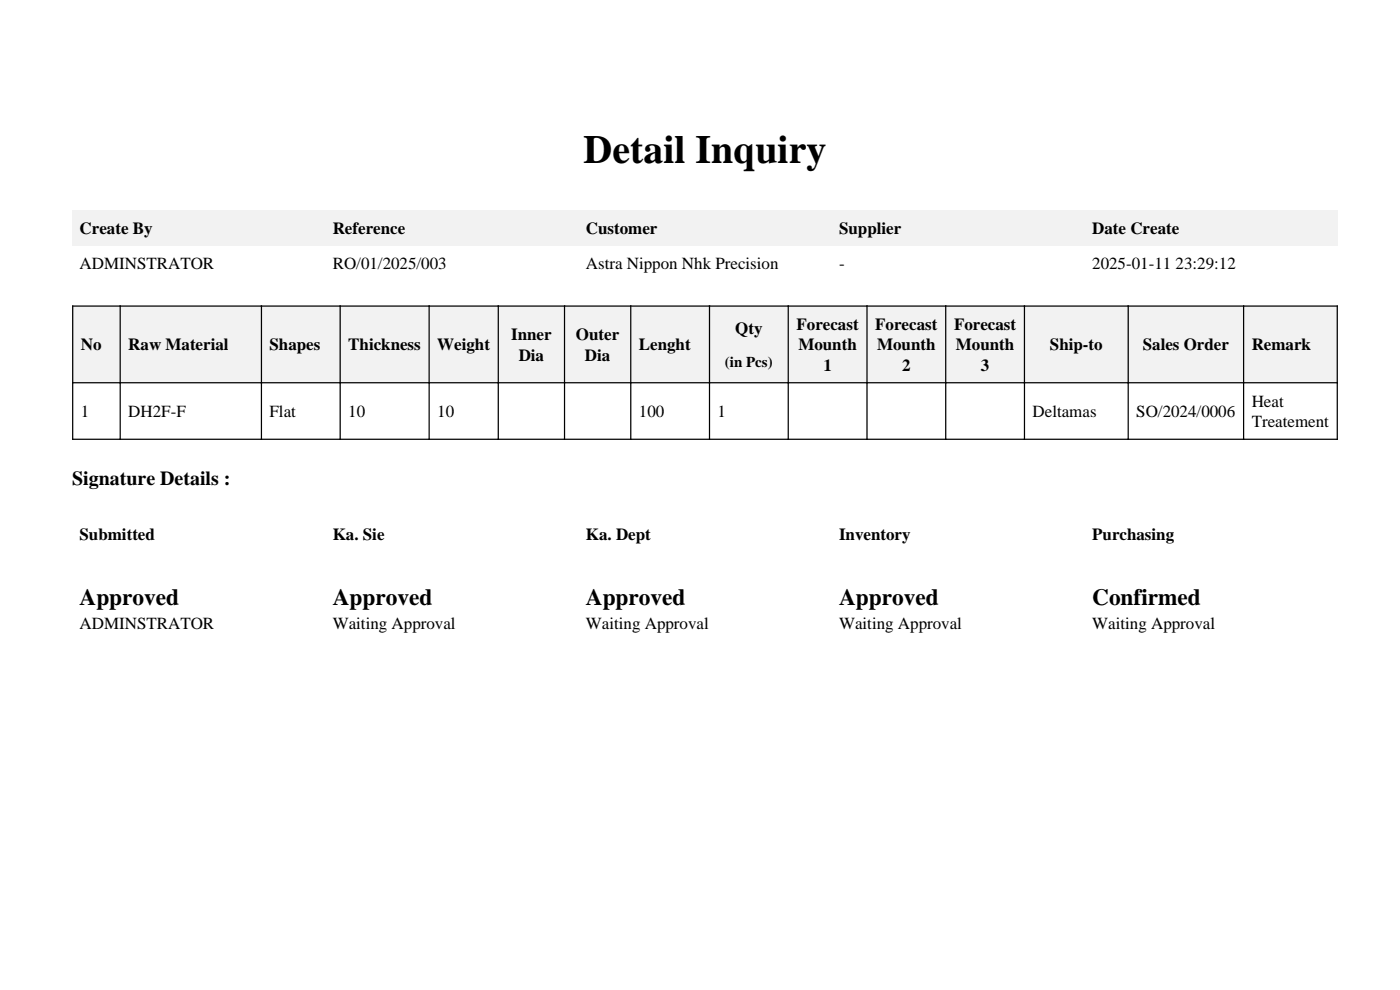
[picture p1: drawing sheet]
<svg xmlns="http://www.w3.org/2000/svg" width="297mm" height="210mm" viewBox="0 0 297 210" stroke-linecap="round" stroke-linejoin="round" font-family="sans-serif">
<defs><g id="words">
<text font-size="8.5" x="123.8" y="34.7">Detail Inquiry</text>
<g font-size="4.9">
<text x="16.9" y="128.3">Approved</text>
<text x="70.6" y="128.3">Approved</text>
<text x="124.3" y="128.3">Approved</text>
<text x="178" y="128.3">Approved</text>
<text x="231.7" y="128.3">Confirmed</text>
</g>
<text font-size="4.2" x="15.3" y="103">Signature Details :</text>
<g font-size="3.6">
<text x="16.9" y="49.6">Create By</text>
<text x="70.6" y="49.6">Reference</text>
<text x="124.3" y="49.6">Customer</text>
<text x="178" y="49.6">Supplier</text>
<text x="231.7" y="49.6">Date Create</text>
<text x="16.9" y="57.1">ADMINSTRATOR</text>
<text x="70.6" y="57.1">RO/01/2025/003</text>
<text x="124.3" y="57.1">Astra Nippon Nhk Precision</text>
<text x="178" y="57.1">-</text>
<text x="231.7" y="57.1">2025-01-11 23:29:12</text>
<text x="156" y="70.8">Qty</text>
<text x="169" y="70.1">Forecast</text>
<text x="185.7" y="70.1">Forecast</text>
<text x="202.4" y="70.1">Forecast</text>
<text x="17.1" y="74.3">No</text>
<text x="27.2" y="74.3">Raw Material</text>
<text x="57.2" y="74.3">Shapes</text>
<text x="73.9" y="74.3">Thickness</text>
<text x="92.8" y="74.3">Weight</text>
<text x="108.4" y="72.2">Inner</text>
<text x="110" y="76.5">Dia</text>
<text x="122.2" y="72.2">Outer</text>
<text x="124.1" y="76.5">Dia</text>
<text x="135.5" y="74.3">Lenght</text>
<text x="169.4" y="74.3">Mounth</text>
<text x="186.1" y="74.3">Mounth</text>
<text x="202.8" y="74.3">Mounth</text>
<text x="222.7" y="74.3">Ship-to</text>
<text x="242.4" y="74.3">Sales Order</text>
<text x="265.5" y="74.3">Remark</text>
<text x="174.7" y="78.6">1</text>
<text x="191.4" y="78.6">2</text>
<text x="208.1" y="78.6">3</text>
<text x="17.1" y="88.5">1</text>
<text x="27.2" y="88.5">DH2F-F</text>
<text x="57.2" y="88.5">Flat</text>
<text x="73.9" y="88.5">10</text>
<text x="92.8" y="88.5">10</text>
<text x="135.5" y="88.5">100</text>
<text x="152.2" y="88.5">1</text>
<text x="219.1" y="88.5">Deltamas</text>
<text x="241.1" y="88.5">SO/2024/0006</text>
<text x="265.5" y="86.3">Heat</text>
<text x="265.5" y="90.6">Treatement</text>
<text x="16.9" y="114.6">Submitted</text>
<text x="70.6" y="114.6">Ka. Sie</text>
<text x="124.3" y="114.6">Ka. Dept</text>
<text x="178" y="114.6">Inventory</text>
<text x="231.7" y="114.6">Purchasing</text>
<text x="16.9" y="133.4">ADMINSTRATOR</text>
<text x="70.6" y="133.4">Waiting Approval</text>
<text x="124.3" y="133.4">Waiting Approval</text>
<text x="178" y="133.4">Waiting Approval</text>
<text x="231.7" y="133.4">Waiting Approval</text>
</g>
<text font-size="3.2" x="153.8" y="77.8">(in Pcs)</text>
</g></defs>
<g fill="#f2f2f2">
<path d="M15.3 44.6h53.7v7.5h-53.7z"/>
<path d="M69 44.6h53.7v7.5h-53.7z"/>
<path d="M122.7 44.6h53.7v7.5h-53.7z"/>
<path d="M176.4 44.6h53.7v7.5h-53.7z"/>
<path d="M230.1 44.6h53.7v7.5h-53.7z"/>
<path d="M15.6 65.1h9.8v16h-9.8z"/>
</g>
<path d="M15.3 64.9h10.3M15.4 64.8v16.5" fill="none" stroke="#000" stroke-width=".26"/>
<path d="M25.6 65.1h29.7v16h-29.7z" fill="#f2f2f2"/>
<path d="M25.4 64.9h30.2M25.5 64.8v16.5" fill="none" stroke="#000" stroke-width=".26"/>
<path d="M55.6 65.1h16.4v16h-16.4z" fill="#f2f2f2"/>
<path d="M55.3 64.9h17M55.5 64.8v16.5" fill="none" stroke="#000" stroke-width=".26"/>
<path d="M72.3 65.1h18.6v16h-18.6z" fill="#f2f2f2"/>
<path d="M72 64.9h19.2M72.2 64.8v16.5" fill="none" stroke="#000" stroke-width=".26"/>
<path d="M91.2 65.1h14.4v16h-14.4z" fill="#f2f2f2"/>
<path d="M90.9 64.9h14.9M91 64.8v16.5" fill="none" stroke="#000" stroke-width=".26"/>
<path d="M105.8 65.1h13.8v16h-13.8z" fill="#f2f2f2"/>
<path d="M105.6 64.9h14.3M105.7 64.8v16.5" fill="none" stroke="#000" stroke-width=".26"/>
<path d="M119.9 65.1h13.8v16h-13.8z" fill="#f2f2f2"/>
<path d="M119.6 64.9h14.3M119.8 64.8v16.5" fill="none" stroke="#000" stroke-width=".26"/>
<path d="M133.9 65.1h16.5v16h-16.5z" fill="#f2f2f2"/>
<path d="M133.7 64.9h16.9M133.8 64.8v16.5" fill="none" stroke="#000" stroke-width=".26"/>
<path d="M150.6 65.1h16.5v16h-16.5z" fill="#f2f2f2"/>
<path d="M150.4 64.9h17M150.5 64.8v16.5" fill="none" stroke="#000" stroke-width=".26"/>
<path d="M167.4 65.1h16.4v16h-16.4z" fill="#f2f2f2"/>
<path d="M167.1 64.9h17M167.2 64.8v16.5" fill="none" stroke="#000" stroke-width=".26"/>
<path d="M184.1 65.1h16.4v16h-16.4z" fill="#f2f2f2"/>
<path d="M183.8 64.9h17M183.9 64.8v16.5" fill="none" stroke="#000" stroke-width=".26"/>
<path d="M200.8 65.1h16.4v16h-16.4z" fill="#f2f2f2"/>
<path d="M200.5 64.9h17M200.6 64.8v16.5" fill="none" stroke="#000" stroke-width=".26"/>
<path d="M217.5 65.1h21.7v16h-21.7z" fill="#f2f2f2"/>
<path d="M217.2 64.9h22.3M217.3 64.8v16.5" fill="none" stroke="#000" stroke-width=".26"/>
<path d="M239.5 65.1h24.2v16h-24.2z" fill="#f2f2f2"/>
<path d="M239.2 64.9h24.8M239.3 64.8v16.5" fill="none" stroke="#000" stroke-width=".26"/>
<path d="M264 65.1h19.6v16h-19.6z" fill="#f2f2f2"/>
<g fill="none" stroke="#000" stroke-width=".26">
<path d="M263.7 64.9h20.1M263.8 64.8v28.5M283.7 64.8v28.5M15.3 81.2h268.5M15.3 93.2h268.5M15.4 81.1v12.2M25.5 81.1v12.2M55.5 81.1v12.2M72.2 81.1v12.2M91 81.1v12.2M105.7 81.1v12.2M119.8 81.1v12.2"/>
<path d="M133.8 81.1v12.2M150.5 81.1v12.2M167.2 81.1v12.2M183.9 81.1v12.2M200.6 81.1v12.2M217.3 81.1v12.2M239.3 81.1v12.2"/>
</g>
<use href="#words"/>
</svg>
